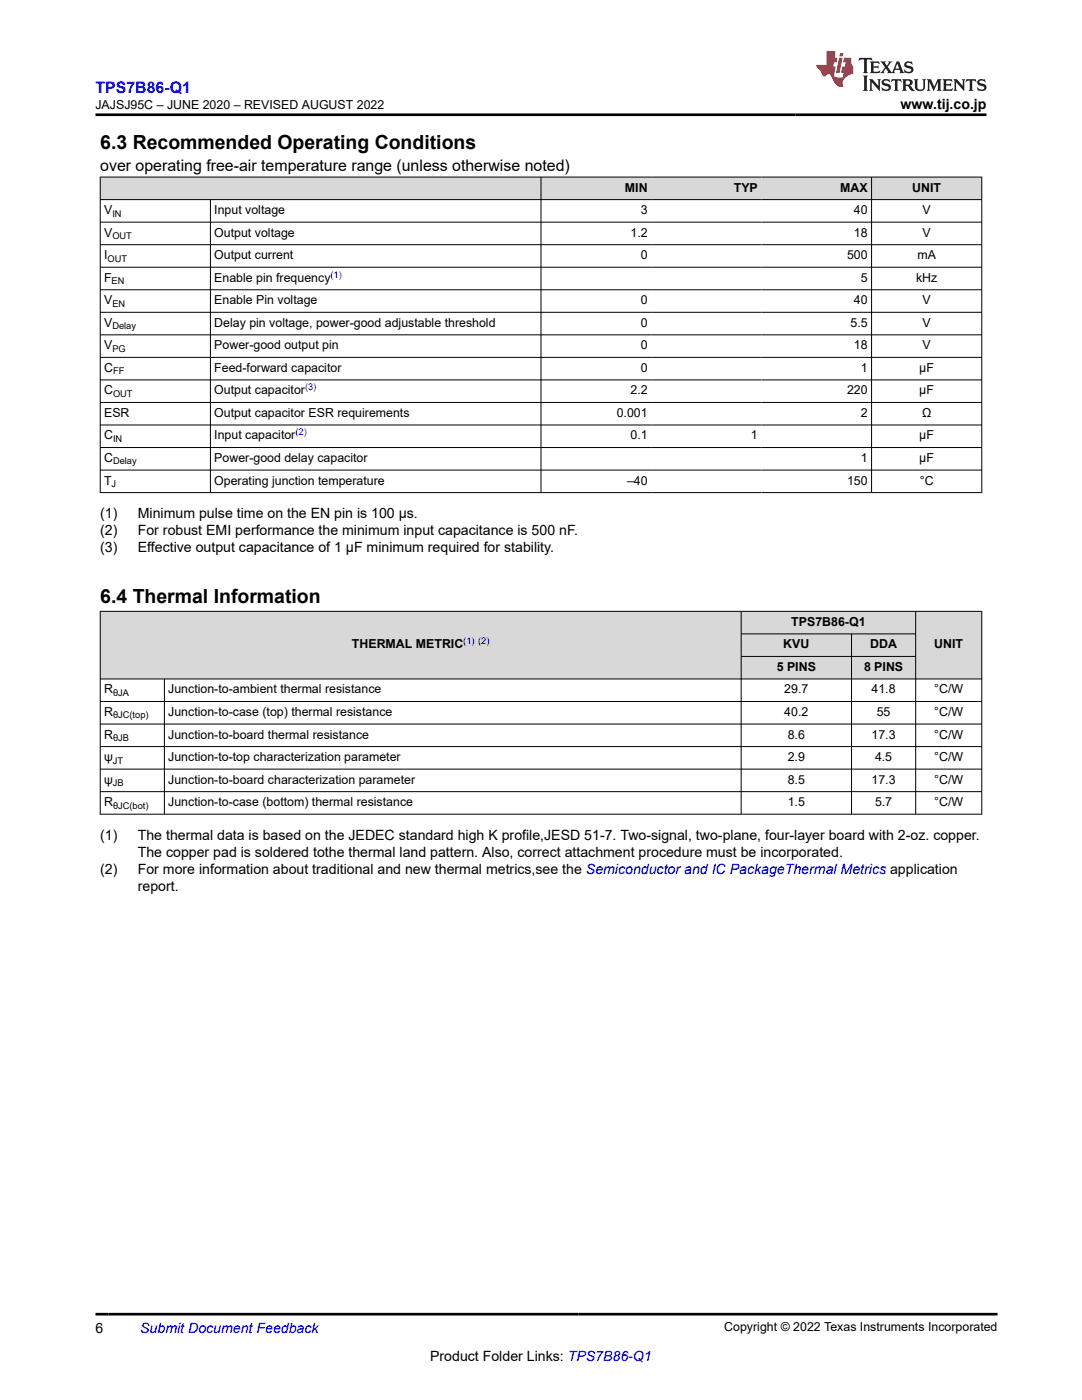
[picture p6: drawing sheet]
<svg xmlns="http://www.w3.org/2000/svg" width="216mm" height="279mm" viewBox="0 0 216 279" stroke-linecap="round" stroke-linejoin="round" font-family="sans-serif">
<defs><g id="words">
<g font-size="3.9">
<text x="20" y="29.8">6.3 Recommended Operating Conditions</text>
<text x="20" y="120.3">6.4 Thermal Information</text>
</g>
<text font-size="3.2" fill="#00f" x="19" y="18.6">TPS7B86-Q1</text>
<text font-size="3.2" x="20" y="34.2">over operating free-air temperature range (unless otherwise noted)</text>
<g font-size="2.8">
<text x="179.7" y="21.7">www.tij.co.jp</text>
<text x="20" y="103.4">(1)</text>
<text x="20" y="106.8">(2)</text>
<text x="27.5" y="103.4">Minimum pulse time on the EN pin is 100 µs.</text>
<text x="27.5" y="106.8">For robust EMI performance the minimum input capacitance is 500 nF.</text>
<text x="20" y="110.2">(3)</text>
<text x="27.5" y="110.2">Effective output capacitance of 1 µF minimum required for stability.</text>
<text x="20" y="167.6">(1)</text>
<text x="27.5" y="167.6">The thermal data is based on the JEDEC standard high K profile,JESD 51-7. Two-signal, two-plane, four-layer board with 2-oz. copper.</text>
<text x="27.5" y="170.9">The copper pad is soldered tothe thermal land pattern. Also, correct attachment procedure must be incorporated.</text>
<text x="20" y="174.3">(2)</text>
<text x="27.5" y="174.3">For more information about traditional and new thermal metrics,see the Semiconductor and IC PackageThermal Metrics application</text>
<text x="27.5" y="177.7">report.</text>
<text x="19" y="266">6</text>
<text x="85.8" y="271.7">Product Folder Links: TPS7B86-Q1</text>
</g>
<text font-size="2.8" fill="#00f" x="28" y="266">Submit Document Feedback</text>
<g font-size="2.5">
<text x="19" y="21.8">JAJSJ95C – JUNE 2020 – REVISED AUGUST 2022</text>
<text x="124.7" y="38.2">MIN</text>
<text x="146.4" y="38.2">TYP</text>
<text x="167.7" y="38.2">MAX</text>
<text x="182" y="38.2">UNIT</text>
<text x="20.8" y="42.7">V</text>
<text x="20.8" y="47.2">V</text>
<text x="42.8" y="42.7">Input voltage</text>
<text x="42.8" y="47.2">Output voltage</text>
<text x="125.8" y="47.2">1.2</text>
<text x="127.9" y="42.7">3</text>
<text x="170.4" y="42.7">40</text>
<text x="170.4" y="47.2">18</text>
<text x="184.1" y="42.7">V</text>
<text x="184.1" y="47.2">V</text>
<text x="20.8" y="51.7">I</text>
<text x="42.8" y="51.7">Output current</text>
<text x="127.9" y="51.7">0</text>
<text x="169" y="51.7">500</text>
<text x="183.1" y="51.7">mA</text>
<text x="20.8" y="56.2">F</text>
<text x="42.8" y="56.2">Enable pin frequency</text>
<text x="171.8" y="56.2">5</text>
<text x="182.8" y="56.2">kHz</text>
<text x="20.8" y="60.7">V</text>
<text x="20.8" y="65.2">V</text>
<text x="42.8" y="60.7">Enable Pin voltage</text>
<text x="42.8" y="65.2">Delay pin voltage, power-good adjustable threshold</text>
<text x="127.9" y="60.7">0</text>
<text x="127.9" y="65.2">0</text>
<text x="169.7" y="65.2">5.5</text>
<text x="170.4" y="60.7">40</text>
<text x="184.1" y="60.7">V</text>
<text x="184.1" y="65.2">V</text>
<text x="20.8" y="69.7">V</text>
<text x="42.8" y="69.7">Power-good output pin</text>
<text x="127.9" y="69.7">0</text>
<text x="170.4" y="69.7">18</text>
<text x="184.1" y="69.7">V</text>
<text x="20.8" y="74.2">C</text>
<text x="42.8" y="74.2">Feed-forward capacitor</text>
<text x="127.9" y="74.2">0</text>
<text x="171.8" y="74.2">1</text>
<text x="183.4" y="74.2">µF</text>
<text x="20.8" y="78.7">C</text>
<text x="20.8" y="83.2">ESR</text>
<text x="42.8" y="78.7">Output capacitor</text>
<text x="42.8" y="83.2">Output capacitor ESR requirements</text>
<text x="123.1" y="83.2">0.001</text>
<text x="125.8" y="78.7">2.2</text>
<text x="169" y="78.7">220</text>
<text x="171.8" y="83.2">2</text>
<text x="183.4" y="78.7">µF</text>
<text x="184" y="83.2">Ω</text>
<text x="20.8" y="87.7">C</text>
<text x="42.8" y="87.7">Input capacitor</text>
<text x="125.8" y="87.7">0.1</text>
<text x="149.8" y="87.7">1</text>
<text x="183.4" y="87.7">µF</text>
<text x="20.8" y="92.2">C</text>
<text x="42.8" y="92.2">Power-good delay capacitor</text>
<text x="171.8" y="92.2">1</text>
<text x="183.4" y="92.2">µF</text>
<text x="20.8" y="96.7">T</text>
<text x="42.8" y="96.7">Operating junction temperature</text>
<text x="125.1" y="96.7">–40</text>
<text x="169" y="96.7">150</text>
<text x="183.5" y="96.7">°C</text>
<text x="157.9" y="124.9">TPS7B86-Q1</text>
<text x="70.2" y="129.4">THERMAL METRIC</text>
<text x="156.3" y="129.4">KVU</text>
<text x="173.6" y="129.4">DDA</text>
<text x="186.4" y="129.4">UNIT</text>
<text x="155" y="133.9">5 PINS</text>
<text x="172.4" y="133.9">8 PINS</text>
<text x="20.8" y="138.4">R</text>
<text x="20.8" y="142.9">R</text>
<text x="33.6" y="138.4">Junction-to-ambient thermal resistance</text>
<text x="33.6" y="142.9">Junction-to-case (top) thermal resistance</text>
<text x="156.5" y="138.4">29.7</text>
<text x="156.5" y="142.9">40.2</text>
<text x="173.9" y="138.4">41.8</text>
<text x="174.9" y="142.9">55</text>
<text x="186.4" y="138.4">°C/W</text>
<text x="186.4" y="142.9">°C/W</text>
<text x="20.8" y="147.4">R</text>
<text x="33.6" y="147.4">Junction-to-board thermal resistance</text>
<text x="157.2" y="147.4">8.6</text>
<text x="173.9" y="147.4">17.3</text>
<text x="186.4" y="147.4">°C/W</text>
<text x="20.8" y="151.9">ψ</text>
<text x="33.6" y="151.9">Junction-to-top characterization parameter</text>
<text x="157.2" y="151.9">2.9</text>
<text x="174.6" y="151.9">4.5</text>
<text x="186.4" y="151.9">°C/W</text>
<text x="20.8" y="156.4">ψ</text>
<text x="20.8" y="160.9">R</text>
<text x="33.6" y="156.4">Junction-to-board characterization parameter</text>
<text x="33.6" y="160.9">Junction-to-case (bottom) thermal resistance</text>
<text x="157.2" y="156.4">8.5</text>
<text x="157.2" y="160.9">1.5</text>
<text x="173.9" y="156.4">17.3</text>
<text x="174.6" y="160.9">5.7</text>
<text x="186.4" y="156.4">°C/W</text>
<text x="186.4" y="160.9">°C/W</text>
<text x="144.5" y="265.7">Copyright © 2022 Texas Instruments Incorporated</text>
</g>
<g font-size="1.9">
<text x="22.4" y="43.2">IN</text>
<text x="22.4" y="47.7">OUT</text>
<text x="21.5" y="52.2">OUT</text>
<text x="22.3" y="56.7">EN</text>
<text x="22.4" y="61.2">EN</text>
<text x="22.4" y="65.7">Delay</text>
<text x="22.4" y="70.2">PG</text>
<text x="22.6" y="74.7">FF</text>
<text x="22.6" y="79.2">OUT</text>
<text x="22.6" y="88.2">IN</text>
<text x="22.6" y="92.7">Delay</text>
<text x="22.3" y="97.2">J</text>
<text x="22.6" y="138.9">θJA</text>
<text x="22.6" y="143.4">θJC(top)</text>
<text x="22.6" y="147.9">θJB</text>
<text x="22.5" y="152.4">JT</text>
<text x="22.5" y="156.9">JB</text>
<text x="22.6" y="161.4">θJC(bot)</text>
</g>
<g font-size="1.9" fill="#00f">
<text x="66" y="55.4">(1)</text>
<text x="60.9" y="77.9">(3)</text>
<text x="59" y="86.9">(2)</text>
<text x="92.5" y="128.6">(1) (2)</text>
</g>
</g></defs>
<g fill="#d8d8d8">
<path d="M20 35.3h175.9v4.5h-175.9z" fill-rule="evenodd"/>
<path d="M20.1 35.4h87.8v4.4h-87.8z" fill-rule="evenodd"/>
<path d="M108 35.4h21.9v4.4h-21.9z" fill-rule="evenodd"/>
<path d="M129.9 35.4h22v4.4h-22z" fill-rule="evenodd"/>
<path d="M151.9 35.4h22v4.4h-22z" fill-rule="evenodd"/>
<path d="M174 35.4h21.8v4.4h-21.8z" fill-rule="evenodd"/>
</g>
<g fill="none" stroke="#000" stroke-width=".2">
<path d="M19.9 35.3h176.1M19.9 39.8h176.1M20 35.3v63.1M42 39.8v58.6M107.9 35.3v63.1M173.9 35.3v63.1M195.9 35.3v63.1M19.9 44.3h176.1M19.9 48.8h176.1M19.9 53.3h176.1M19.9 57.8h176.1M19.9 62.3h176.1"/>
<path d="M19.9 66.8h176.1M19.9 71.3h176.1M19.9 75.8h176.1M19.9 80.3h176.1M19.9 84.8h176.1M19.9 89.3h176.1M19.9 93.8h176.1M19.9 98.3h176.1"/>
</g>
<g fill="#d8d8d8">
<path d="M20 122h175.9v4.5h-175.9z" fill-rule="evenodd"/>
<path d="M20.1 122.1h127.7v13.3h-127.7z" fill-rule="evenodd"/>
<path d="M148 122.1h34.7v4.3h-34.7z" fill-rule="evenodd"/>
<path d="M182.8 122.1h13v13.3h-13z" fill-rule="evenodd"/>
<path d="M148 126.6h21.9v4.3h-21.9z" fill-rule="evenodd"/>
<path d="M170 126.6h12.7v4.3h-12.7z" fill-rule="evenodd"/>
<path d="M148 131.1h21.9v4.3h-21.9z" fill-rule="evenodd"/>
<path d="M170 131.1h12.7v4.3h-12.7z" fill-rule="evenodd"/>
</g>
<g fill="none" stroke="#000" stroke-width=".2">
<path d="M19.9 122h176.1M19.9 135.5h176.1M19.9 140h176.1M20 121.9v40.7M32.8 135.5v27.1M147.9 121.9v40.7M147.9 126.5h34.9M147.9 131h34.9M169.9 126.5v36.1M182.7 121.9v40.7M195.9 121.9v40.7M19.9 144.5h176.1"/>
<path d="M19.9 149h176.1M19.9 153.5h176.1M19.9 158h176.1M19.9 162.5h176.1"/>
</g>
<path d="M171.5 11.6l-.2 .5 .5-.2h.6v.1v2.2l-.2 .4h1l-.2-.4v-2.2v-.1h.5l.5 .2-.1-.5zM173.6 12.3l.2 .4v1.5l-.2 .4h1.9l.1-.6a1.08 1.08 0 0 1-1.3 .2v-.7h.6l.4 .2v-.7l-.4 .2h-.6v-.5l.2-.2a1 1 0 0 1 1 .3l-.1-.5zM175.7 12.3l.9 1.1-1 1.2h.9l-.2-.2 .5-.8 .4 .8-.2 .2h1.6l-.2-.2 .2-.5h.9l.1 .5-.1 .2h.9l-.2-.3-.8-2h-.5l-.9 2.2-.9-1.1 .9-1.1h-.8l.2 .2-.4 .6-.4-.6 .2-.2zM179 12.7l.4 1h-.7zM180.7 12.4a.65 .65 0 0 0-.2 .7 .65 .65 0 0 0 .6 .5l.6 .1 .1 .3a.79 .79 0 0 1-.7 .4 .79 .79 0 0 1-.7-.5l.1 .7 .2-.1a.93 .93 0 0 0 1.1 .1 .93 .93 0 0 0 .4-1 1.46 1.46 0 0 0-1.2-.6l-.1-.3a1.09 1.09 0 0 1 1.2 .2l-.2-.6-.1 .1-.5-.2zM172.2 15.1l.2 .4v2.2l-.2 .4h1l-.2-.4v-2.2l.2-.4zM173.4 15.8l.2 .4v1.5l-.2 .4h.8l-.3-.4 .1-1.3 1.6 1.8v-2l.2-.4h-.7l.1 .2 .1 1.1-1.2-1.3zM176.2 15.9a.65 .65 0 0 0-.2 .8 .65 .65 0 0 0 .6 .4l.6 .2 .1 .2a.79 .79 0 0 1-.7 .4 .79 .79 0 0 1-.7-.5l.1 .7 .2-.1a.93 .93 0 0 0 1.1 .1 .93 .93 0 0 0 .4-.9 1.46 1.46 0 0 0-1.2-.6l-.1-.4a1.09 1.09 0 0 1 1.2 .2l-.1-.6-.2 .1-.5-.1zM177.9 15.8l-.1 .6a.63 .63 0 0 1 .8-.3v1.6l-.3 .4h1l-.2-.4v-1.6a.66 .66 0 0 1 .8 .3l-.1-.6zM180 15.8l.2 .4v1.5l-.2 .4h1l-.2-.2-.1-.7h.5l.1 .2a.79 .79 0 0 0 1.2 .6l-1-.9a.61 .61 0 0 0 .6-.6 .61 .61 0 0 0-.5-.7zM180.8 16.1h.1a.47 .47 0 0 1 .5 .1 .47 .47 0 0 1 .1 .5l-.1 .1-.7 .1zM182.3 15.8l.2 .2a2.27 2.27 0 0 0 .4 2 1.04 1.04 0 0 0 1.7-.7v-1.3l.2-.2h-.8l.2 .4v1.1a.6 .6 0 0 1-.6 .6 .6 .6 0 0 1-.6-.6v-1.1l.3-.4zM184.9 15.8l.2 .4v1.5l-.2 .4h.8l-.3-.4v-1.4l.9 1.9 .9-1.9v1.4l-.3 .4h1l-.2-.4v-1.5l.2-.4h-.8l-.7 1.5-.6-1.5zM188.1 15.8l.2 .4v1.5l-.2 .4h1.9l.1-.6a1.09 1.09 0 0 1-1.3 .2v-.7h.6l.4 .2v-.6l-.4 .2h-.6v-.6l.2-.1a1.01 1.01 0 0 1 1 .3l-.1-.6zM190.2 15.8l.3 .4v1.5l-.3 .4h.8l-.2-.4v-1.3l1.6 1.8v-2l.2-.4h-.7l.2 .2v1.1l-1.2-1.3zM192.8 15.8l-.1 .6a.63 .63 0 0 1 .8-.3v1.6l-.3 .4h1l-.2-.4v-1.6a.66 .66 0 0 1 .8 .3l-.1-.6zM195.2 15.9a.65 .65 0 0 0-.2 .8 .65 .65 0 0 0 .6 .4l.6 .2 .2 .2a.79 .79 0 0 1-.7 .4 .79 .79 0 0 1-.7-.5l.1 .7 .2-.1a.93 .93 0 0 0 1 .1 .93 .93 0 0 0 .5-.9 1.46 1.46 0 0 0-1.3-.6v-.4a1.09 1.09 0 0 1 1.2 .2l-.2-.6-.2 .1-.5-.1z" fill="#231f20"/>
<path d="M164.9 10.2v2.8h-2l.1 .3 .8 1a.95 .95 0 0 0 1 .9 .59 .59 0 0 1 .5-.4 .59 .59 0 0 1 .5 .4l.4 .7a1.59 1.59 0 0 0 2.1 1.4 1.61 1.61 0 0 1 1-2.3l1-.3-.1-1.5a1.59 1.59 0 0 1-.3-1.7h-1.5l-.2 .9h.6l-.2 .9h-.5l-.2 1v.2l.4 .1-.1 .9h-.7a.73 .73 0 0 1-1-.7l.3-1.5h-.5l.1-.9h.5l.2-.9h-.5v-1.3zM167.4 11.5l-.6 3.1h.7l.6-3.1zM167.6 10.6l-.1 .6h.7l.1-.6z" fill="#ed1c24"/>
<path d="M19 22.9h177.8M19 262.3h180" fill="none" stroke="#000" stroke-width=".53"/>
<use href="#words"/>
</svg>
